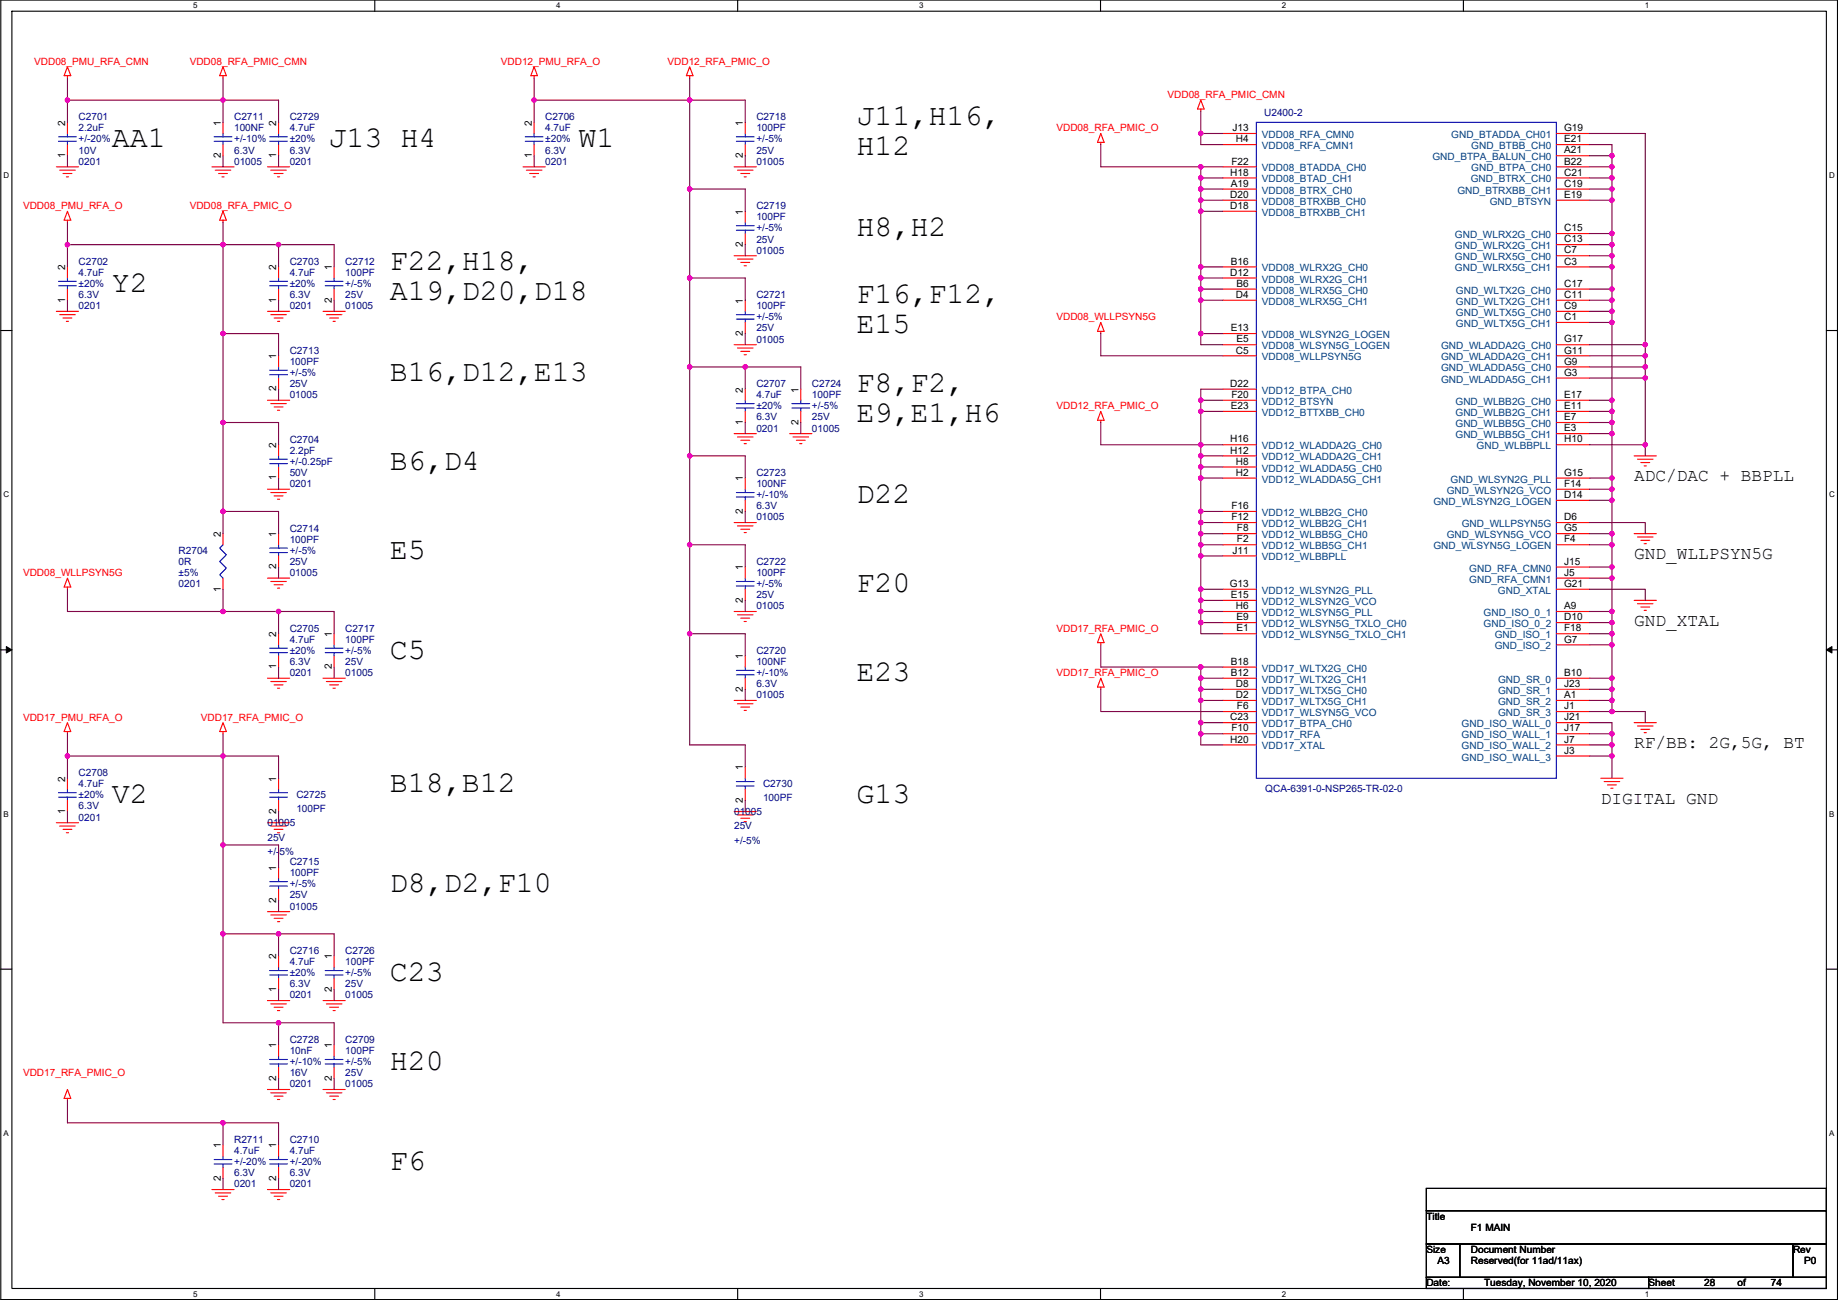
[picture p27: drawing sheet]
<svg xmlns="http://www.w3.org/2000/svg" width="420mm" height="297mm" viewBox="0 0 420 297" stroke-linecap="round" stroke-linejoin="round" font-family="sans-serif">
<defs><g id="words">
<g font-size="6.9">
<text x="195.8" y="28.6">J11,H16,</text>
<text x="25.6" y="33.7">AA1</text>
<text x="75.1" y="33.7">J13 H4</text>
<text x="132.3" y="33.7">W1</text>
<text x="195.8" y="35.5">H12</text>
<text x="195.8" y="54">H8,H2</text>
<text x="89.1" y="61.6">F22,H18,</text>
<text x="25.6" y="66.7">Y2</text>
<text x="89.1" y="68.5">A19,D20,D18</text>
<text x="195.8" y="69.2">F16,F12,</text>
<text x="195.8" y="76.1">E15</text>
<text x="89.1" y="87">B16,D12,E13</text>
<text x="195.8" y="89.6">F8,F2,</text>
<text x="195.8" y="96.4">E9,E1,H6</text>
<text x="89.1" y="107.3">B6,D4</text>
<text x="195.8" y="115">D22</text>
<text x="89.1" y="127.7">E5</text>
<text x="195.8" y="135.3">F20</text>
<text x="89.1" y="150.5">C5</text>
<text x="195.8" y="155.6">E23</text>
<text x="25.6" y="183.5">V2</text>
<text x="89.1" y="181">B18,B12</text>
<text x="195.8" y="183.5">G13</text>
<text x="89.1" y="203.9">D8,D2,F10</text>
<text x="89.1" y="224.2">C23</text>
<text x="89.1" y="244.5">H20</text>
<text x="89.1" y="267.4">F6</text>
</g>
<g font-size="4.1">
<text x="373.6" y="110">ADC/DAC + BBPLL</text>
<text x="373.6" y="127.7">GND_WLLPSYN5G</text>
<text x="373.6" y="143">GND_XTAL</text>
<text x="373.6" y="170.9">RF/BB: 2G,5G, BT</text>
<text x="365.9" y="183.6">DIGITAL GND</text>
</g>
<g font-size="2.3" fill="#f00">
<text x="7.8" y="14.8">VDD08_PMU_RFA_CMN</text>
<text x="43.4" y="14.8">VDD08_RFA_PMIC_CMN</text>
<text x="114.5" y="14.8">VDD12_PMU_RFA_O</text>
<text x="152.6" y="14.8">VDD12_RFA_PMIC_O</text>
<text x="266.9" y="22.4">VDD08_RFA_PMIC_CMN</text>
<text x="241.5" y="30">VDD08_RFA_PMIC_O</text>
<text x="5.3" y="47.8">VDD08_PMU_RFA_O</text>
<text x="43.4" y="47.8">VDD08_RFA_PMIC_O</text>
<text x="241.5" y="73.2">VDD08_WLLPSYN5G</text>
<text x="241.5" y="93.5">VDD12_RFA_PMIC_O</text>
<text x="5.3" y="131.6">VDD08_WLLPSYN5G</text>
<text x="241.5" y="144.3">VDD17_RFA_PMIC_O</text>
<text x="241.5" y="154.5">VDD17_RFA_PMIC_O</text>
<text x="5.3" y="164.6">VDD17_PMU_RFA_O</text>
<text x="45.9" y="164.6">VDD17_RFA_PMIC_O</text>
<text x="5.3" y="245.9">VDD17_RFA_PMIC_O</text>
</g>
<g font-size="2.3">
<text x="14.9" y="28.7" transform="rotate(-90 14.9 28.7)">2</text>
<text x="50.5" y="28.7" transform="rotate(-90 50.5 28.7)">1</text>
<text x="63.2" y="28.7" transform="rotate(-90 63.2 28.7)">2</text>
<text x="121.6" y="28.7" transform="rotate(-90 121.6 28.7)">2</text>
<text x="169.8" y="28.7" transform="rotate(-90 169.8 28.7)">1</text>
<text x="281.7" y="30">J13</text>
<text x="357.6" y="30">G19</text>
<text x="282.5" y="32.5">H4</text>
<text x="357.6" y="35.1">A21</text>
<text x="357.6" y="32.5">E21</text>
<text x="14.9" y="36.1" transform="rotate(-90 14.9 36.1)">1</text>
<text x="50.5" y="36.1" transform="rotate(-90 50.5 36.1)">2</text>
<text x="63.2" y="36.1" transform="rotate(-90 63.2 36.1)">1</text>
<text x="121.6" y="36.1" transform="rotate(-90 121.6 36.1)">1</text>
<text x="169.8" y="36.1" transform="rotate(-90 169.8 36.1)">2</text>
<text x="281.2" y="40.1">H18</text>
<text x="281.5" y="37.6">F22</text>
<text x="357.6" y="40.1">C21</text>
<text x="357.6" y="37.6">B22</text>
<text x="281.2" y="45.2">D20</text>
<text x="281.2" y="47.8">D18</text>
<text x="281.4" y="42.7">A19</text>
<text x="357.6" y="45.2">E19</text>
<text x="357.6" y="42.7">C19</text>
<text x="169.8" y="49" transform="rotate(-90 169.8 49)">1</text>
<text x="357.6" y="52.8">C15</text>
<text x="169.8" y="56.4" transform="rotate(-90 169.8 56.4)">2</text>
<text x="357.6" y="55.4">C13</text>
<text x="357.6" y="57.9">C7</text>
<text x="14.9" y="61.7" transform="rotate(-90 14.9 61.7)">2</text>
<text x="63.2" y="61.7" transform="rotate(-90 63.2 61.7)">2</text>
<text x="75.9" y="61.7" transform="rotate(-90 75.9 61.7)">1</text>
<text x="281.2" y="63">D12</text>
<text x="281.4" y="60.5">B16</text>
<text x="282.6" y="65.5">B6</text>
<text x="357.6" y="65.5">C17</text>
<text x="357.6" y="60.5">C3</text>
<text x="14.9" y="69.1" transform="rotate(-90 14.9 69.1)">1</text>
<text x="63.2" y="69.1" transform="rotate(-90 63.2 69.1)">1</text>
<text x="75.9" y="69.1" transform="rotate(-90 75.9 69.1)">2</text>
<text x="169.8" y="69.4" transform="rotate(-90 169.8 69.4)">1</text>
<text x="282.5" y="68.1">D4</text>
<text x="357.6" y="68.1">C11</text>
<text x="357.6" y="70.6">C9</text>
<text x="169.8" y="76.8" transform="rotate(-90 169.8 76.8)">2</text>
<text x="281.4" y="75.7">E13</text>
<text x="357.6" y="73.2">C1</text>
<text x="63.2" y="82.1" transform="rotate(-90 63.2 82.1)">1</text>
<text x="282.5" y="80.8">C5</text>
<text x="282.6" y="78.2">E5</text>
<text x="357.6" y="78.2">G17</text>
<text x="357.6" y="80.8">G11</text>
<text x="357.6" y="83.3">G9</text>
<text x="63.2" y="89.5" transform="rotate(-90 63.2 89.5)">2</text>
<text x="169.8" y="89.7" transform="rotate(-90 169.8 89.7)">2</text>
<text x="182.5" y="89.7" transform="rotate(-90 182.5 89.7)">1</text>
<text x="281.2" y="88.4">D22</text>
<text x="357.6" y="85.9">G3</text>
<text x="281.4" y="93.5">E23</text>
<text x="281.5" y="90.9">F20</text>
<text x="357.6" y="90.9">E17</text>
<text x="357.6" y="93.5">E11</text>
<text x="169.8" y="97.1" transform="rotate(-90 169.8 97.1)">1</text>
<text x="182.5" y="97.1" transform="rotate(-90 182.5 97.1)">2</text>
<text x="281.2" y="101.1">H16</text>
<text x="357.6" y="96">E7</text>
<text x="357.6" y="98.6">E3</text>
<text x="357.6" y="101.1">H10</text>
<text x="63.2" y="102.4" transform="rotate(-90 63.2 102.4)">2</text>
<text x="281.2" y="103.6">H12</text>
<text x="282.5" y="106.2">H8</text>
<text x="63.2" y="109.8" transform="rotate(-90 63.2 109.8)">1</text>
<text x="169.8" y="110" transform="rotate(-90 169.8 110)">1</text>
<text x="282.5" y="108.7">H2</text>
<text x="357.6" y="111.3">F14</text>
<text x="357.6" y="108.7">G15</text>
<text x="357.6" y="113.8">D14</text>
<text x="169.8" y="117.4" transform="rotate(-90 169.8 117.4)">2</text>
<text x="281.5" y="116.3">F16</text>
<text x="281.5" y="118.9">F12</text>
<text x="357.6" y="118.9">D6</text>
<text x="50.5" y="122.7" transform="rotate(-90 50.5 122.7)">2</text>
<text x="63.2" y="122.7" transform="rotate(-90 63.2 122.7)">1</text>
<text x="282.8" y="121.4">F8</text>
<text x="282.8" y="124">F2</text>
<text x="357.6" y="121.4">G5</text>
<text x="357.6" y="124">F4</text>
<text x="63.2" y="130.1" transform="rotate(-90 63.2 130.1)">2</text>
<text x="169.8" y="130.3" transform="rotate(-90 169.8 130.3)">1</text>
<text x="281.7" y="126.5">J11</text>
<text x="357.6" y="129">J15</text>
<text x="357.6" y="131.6">J5</text>
<text x="50.5" y="135.2" transform="rotate(-90 50.5 135.2)">1</text>
<text x="169.8" y="137.7" transform="rotate(-90 169.8 137.7)">2</text>
<text x="281.1" y="134.1">G13</text>
<text x="281.4" y="136.7">E15</text>
<text x="357.6" y="134.1">G21</text>
<text x="282.5" y="139.2">H6</text>
<text x="282.6" y="141.7">E9</text>
<text x="357.6" y="139.2">A9</text>
<text x="357.6" y="141.7">D10</text>
<text x="63.2" y="145.6" transform="rotate(-90 63.2 145.6)">2</text>
<text x="75.9" y="145.6" transform="rotate(-90 75.9 145.6)">1</text>
<text x="282.6" y="144.3">E1</text>
<text x="357.6" y="144.3">F18</text>
<text x="357.6" y="146.8">G7</text>
<text x="63.2" y="153" transform="rotate(-90 63.2 153)">1</text>
<text x="75.9" y="153" transform="rotate(-90 75.9 153)">2</text>
<text x="169.8" y="150.6" transform="rotate(-90 169.8 150.6)">1</text>
<text x="281.4" y="151.9">B18</text>
<text x="281.4" y="154.4">B12</text>
<text x="357.6" y="154.4">B10</text>
<text x="169.8" y="158" transform="rotate(-90 169.8 158)">2</text>
<text x="282.5" y="157">D8</text>
<text x="282.5" y="159.5">D2</text>
<text x="357.6" y="157">J23</text>
<text x="357.6" y="159.5">A1</text>
<text x="281.2" y="164.6">C23</text>
<text x="281.5" y="167.1">F10</text>
<text x="282.8" y="162.1">F6</text>
<text x="357.6" y="162.1">J1</text>
<text x="357.6" y="164.6">J21</text>
<text x="357.6" y="167.1">J17</text>
<text x="281.2" y="169.7">H20</text>
<text x="357.6" y="169.7">J7</text>
<text x="357.6" y="172.2">J3</text>
<text x="14.9" y="178.6" transform="rotate(-90 14.9 178.6)">2</text>
<text x="63.2" y="178.6" transform="rotate(-90 63.2 178.6)">1</text>
<text x="169.8" y="176" transform="rotate(-90 169.8 176)">1</text>
<text x="14.9" y="186" transform="rotate(-90 14.9 186)">1</text>
<text x="63.2" y="186" transform="rotate(-90 63.2 186)">2</text>
<text x="169.8" y="183.4" transform="rotate(-90 169.8 183.4)">2</text>
<text x="63.2" y="198.9" transform="rotate(-90 63.2 198.9)">1</text>
<text x="63.2" y="206.3" transform="rotate(-90 63.2 206.3)">2</text>
<text x="63.2" y="219.2" transform="rotate(-90 63.2 219.2)">2</text>
<text x="75.9" y="219.2" transform="rotate(-90 75.9 219.2)">1</text>
<text x="63.2" y="226.6" transform="rotate(-90 63.2 226.6)">1</text>
<text x="75.9" y="226.6" transform="rotate(-90 75.9 226.6)">2</text>
<text x="63.2" y="239.5" transform="rotate(-90 63.2 239.5)">1</text>
<text x="75.9" y="239.5" transform="rotate(-90 75.9 239.5)">1</text>
<text x="63.2" y="246.9" transform="rotate(-90 63.2 246.9)">2</text>
<text x="75.9" y="246.9" transform="rotate(-90 75.9 246.9)">2</text>
<text x="50.5" y="262.4" transform="rotate(-90 50.5 262.4)">1</text>
<text x="63.2" y="262.4" transform="rotate(-90 63.2 262.4)">1</text>
<text x="50.5" y="269.8" transform="rotate(-90 50.5 269.8)">2</text>
<text x="63.2" y="269.8" transform="rotate(-90 63.2 269.8)">2</text>
<text x="326.1" y="278.7">Title</text>
<text x="336.2" y="281.2">F1 MAIN</text>
<text x="326.1" y="286.3">Size</text>
<text x="336.2" y="286.3">Document Number</text>
<text x="409.9" y="286.3">Rev</text>
<text x="326.1" y="293.9">Date:</text>
<text x="328.6" y="288.8">A3</text>
<text x="336.2" y="288.8">Reserved(for 11ad/11ax)</text>
<text x="339.3" y="293.9">Tuesday, November 10, 2020</text>
<text x="376.9" y="293.9">Sheet</text>
<text x="389.6" y="293.9">28</text>
<text x="397.2" y="293.9">of</text>
<text x="404.8" y="293.9">74</text>
<text x="412.4" y="288.8">P0</text>
</g>
<g font-size="2.3" fill="#000080">
<text x="18" y="27.5">C2701</text>
<text x="53.5" y="27.5">C2711</text>
<text x="66.2" y="27.5">C2729</text>
<text x="124.6" y="27.5">C2706</text>
<text x="172.9" y="27.5">C2718</text>
<text x="289" y="26.5">U2400-2</text>
<text x="18" y="30">2.2uF</text>
<text x="18" y="35.1">10V</text>
<text x="18" y="32.6">+/-20%</text>
<text x="53.5" y="30">100NF</text>
<text x="53.5" y="35.1">6.3V</text>
<text x="53.5" y="32.6">+/-10%</text>
<text x="66.2" y="30">4.7uF</text>
<text x="66.2" y="35.1">6.3V</text>
<text x="66.2" y="32.6">±20%</text>
<text x="124.6" y="30">4.7uF</text>
<text x="124.6" y="35.1">6.3V</text>
<text x="124.6" y="32.6">±20%</text>
<text x="172.9" y="30">100PF</text>
<text x="172.9" y="35.1">25V</text>
<text x="172.9" y="32.6">+/-5%</text>
<text x="18" y="37.6">0201</text>
<text x="53.5" y="37.6">01005</text>
<text x="66.2" y="37.6">0201</text>
<text x="124.6" y="37.6">0201</text>
<text x="172.9" y="37.6">01005</text>
<text x="172.9" y="47.8">C2719</text>
<text x="172.9" y="50.3">100PF</text>
<text x="172.9" y="52.9">+/-5%</text>
<text x="172.9" y="58">01005</text>
<text x="172.9" y="55.4">25V</text>
<text x="18" y="60.5">C2702</text>
<text x="18" y="63">4.7uF</text>
<text x="18" y="65.6">±20%</text>
<text x="66.2" y="60.5">C2703</text>
<text x="66.2" y="63">4.7uF</text>
<text x="66.2" y="65.6">±20%</text>
<text x="78.9" y="60.5">C2712</text>
<text x="78.9" y="63">100PF</text>
<text x="78.9" y="65.6">+/-5%</text>
<text x="18" y="70.7">0201</text>
<text x="18" y="68.1">6.3V</text>
<text x="66.2" y="70.7">0201</text>
<text x="66.2" y="68.1">6.3V</text>
<text x="78.9" y="70.7">01005</text>
<text x="78.9" y="68.1">25V</text>
<text x="172.9" y="68.1">C2721</text>
<text x="172.9" y="70.7">100PF</text>
<text x="172.9" y="75.7">25V</text>
<text x="172.9" y="73.2">+/-5%</text>
<text x="66.2" y="80.8">C2713</text>
<text x="66.2" y="83.4">100PF</text>
<text x="172.9" y="78.3">01005</text>
<text x="66.2" y="88.4">25V</text>
<text x="66.2" y="85.9">+/-5%</text>
<text x="172.9" y="88.4">C2707</text>
<text x="185.6" y="88.4">C2724</text>
<text x="66.2" y="91">01005</text>
<text x="172.9" y="91">4.7uF</text>
<text x="172.9" y="93.5">±20%</text>
<text x="185.6" y="91">100PF</text>
<text x="185.6" y="93.5">+/-5%</text>
<text x="66.2" y="101.1">C2704</text>
<text x="172.9" y="98.6">0201</text>
<text x="172.9" y="96.1">6.3V</text>
<text x="185.6" y="98.6">01005</text>
<text x="185.6" y="96.1">25V</text>
<text x="66.2" y="103.7">2.2pF</text>
<text x="66.2" y="106.2">+/-0.25pF</text>
<text x="66.2" y="111.3">0201</text>
<text x="66.2" y="108.8">50V</text>
<text x="172.9" y="108.8">C2723</text>
<text x="172.9" y="111.3">100NF</text>
<text x="172.9" y="113.8">+/-10%</text>
<text x="172.9" y="118.9">01005</text>
<text x="172.9" y="116.4">6.3V</text>
<text x="66.2" y="121.5">C2714</text>
<text x="66.2" y="124">100PF</text>
<text x="40.8" y="126.5">R2704</text>
<text x="40.8" y="129.1">0R</text>
<text x="40.8" y="131.6">±5%</text>
<text x="66.2" y="131.6">01005</text>
<text x="66.2" y="129.1">25V</text>
<text x="66.2" y="126.5">+/-5%</text>
<text x="172.9" y="129.1">C2722</text>
<text x="172.9" y="131.6">100PF</text>
<text x="40.8" y="134.2">0201</text>
<text x="172.9" y="136.7">25V</text>
<text x="172.9" y="134.2">+/-5%</text>
<text x="172.9" y="139.2">01005</text>
<text x="66.2" y="144.3">C2705</text>
<text x="66.2" y="146.9">4.7uF</text>
<text x="66.2" y="149.4">±20%</text>
<text x="78.9" y="144.3">C2717</text>
<text x="78.9" y="146.9">100PF</text>
<text x="78.9" y="149.4">+/-5%</text>
<text x="172.9" y="149.4">C2720</text>
<text x="66.2" y="154.5">0201</text>
<text x="66.2" y="151.9">6.3V</text>
<text x="78.9" y="154.5">01005</text>
<text x="78.9" y="151.9">25V</text>
<text x="172.9" y="151.9">100NF</text>
<text x="172.9" y="154.5">+/-10%</text>
<text x="172.9" y="159.6">01005</text>
<text x="172.9" y="157">6.3V</text>
<text x="18" y="177.3">C2708</text>
<text x="18" y="179.9">4.7uF</text>
<text x="174.4" y="179.9">C2730</text>
<text x="18" y="185">6.3V</text>
<text x="18" y="182.4">±20%</text>
<text x="67.7" y="182.4">C2725</text>
<text x="67.7" y="185.5">100PF</text>
<text x="174.4" y="182.9">100PF</text>
<text x="289.2" y="180.9">QCA-6391-0-NSP265-TR-02-0</text>
<text x="18" y="187.5">0201</text>
<text x="61.1" y="188.8">01005</text>
<text x="167.8" y="186.2">01005</text>
<text x="167.8" y="189.5">25V</text>
<text x="61.1" y="192.1">25V</text>
<text x="61.1" y="195.4">+/-5%</text>
<text x="66.2" y="197.7">C2715</text>
<text x="167.8" y="192.8">+/-5%</text>
<text x="66.2" y="200.2">100PF</text>
<text x="66.2" y="202.7">+/-5%</text>
<text x="66.2" y="207.8">01005</text>
<text x="66.2" y="205.3">25V</text>
<text x="66.2" y="218">C2716</text>
<text x="66.2" y="220.5">4.7uF</text>
<text x="78.9" y="218">C2726</text>
<text x="78.9" y="220.5">100PF</text>
<text x="66.2" y="225.6">6.3V</text>
<text x="66.2" y="223.1">±20%</text>
<text x="78.9" y="225.6">25V</text>
<text x="78.9" y="223.1">+/-5%</text>
<text x="66.2" y="228.1">0201</text>
<text x="78.9" y="228.1">01005</text>
<text x="66.2" y="238.3">C2728</text>
<text x="78.9" y="238.3">C2709</text>
<text x="66.2" y="240.8">10nF</text>
<text x="66.2" y="245.9">16V</text>
<text x="66.2" y="243.4">+/-10%</text>
<text x="78.9" y="240.8">100PF</text>
<text x="78.9" y="245.9">25V</text>
<text x="78.9" y="243.4">+/-5%</text>
<text x="66.2" y="248.5">0201</text>
<text x="78.9" y="248.5">01005</text>
<text x="53.5" y="261.2">R2711</text>
<text x="53.5" y="263.7">4.7uF</text>
<text x="66.2" y="261.2">C2710</text>
<text x="66.2" y="263.7">4.7uF</text>
<text x="53.5" y="268.8">6.3V</text>
<text x="53.5" y="266.2">+/-20%</text>
<text x="66.2" y="268.8">6.3V</text>
<text x="66.2" y="266.2">+/-20%</text>
<text x="53.5" y="271.3">0201</text>
<text x="66.2" y="271.3">0201</text>
</g>
<g font-size="2.3" fill="#004080">
<text x="288.5" y="31.5">VDD08_RFA_CMN0</text>
<text x="288.5" y="34.1">VDD08_RFA_CMN1</text>
<text x="331.8" y="31.5">GND_BTADDA_CH01</text>
<text x="336.3" y="34.1">GND_BTBB_CH0</text>
<text x="288.5" y="39.2">VDD08_BTADDA_CH0</text>
<text x="288.5" y="41.7">VDD08_BTAD_CH1</text>
<text x="327.4" y="36.6">GND_BTPA_BALUN_CH0</text>
<text x="336.2" y="41.7">GND_BTRX_CH0</text>
<text x="336.3" y="39.2">GND_BTPA_CH0</text>
<text x="288.5" y="44.2">VDD08_BTRX_CH0</text>
<text x="288.5" y="46.8">VDD08_BTRXBB_CH0</text>
<text x="333.2" y="44.2">GND_BTRXBB_CH1</text>
<text x="340.5" y="46.8">GND_BTSYN</text>
<text x="288.5" y="49.3">VDD08_BTRXBB_CH1</text>
<text x="332.6" y="54.4">GND_WLRX2G_CH0</text>
<text x="332.6" y="56.9">GND_WLRX2G_CH1</text>
<text x="332.6" y="59.5">GND_WLRX5G_CH0</text>
<text x="288.5" y="62">VDD08_WLRX2G_CH0</text>
<text x="288.5" y="64.6">VDD08_WLRX2G_CH1</text>
<text x="332.6" y="62">GND_WLRX5G_CH1</text>
<text x="288.5" y="67.1">VDD08_WLRX5G_CH0</text>
<text x="288.5" y="69.6">VDD08_WLRX5G_CH1</text>
<text x="332.8" y="67.1">GND_WLTX2G_CH0</text>
<text x="332.8" y="69.6">GND_WLTX2G_CH1</text>
<text x="288.5" y="77.3">VDD08_WLSYN2G_LOGEN</text>
<text x="332.8" y="72.2">GND_WLTX5G_CH0</text>
<text x="332.8" y="74.7">GND_WLTX5G_CH1</text>
<text x="288.5" y="79.8">VDD08_WLSYN5G_LOGEN</text>
<text x="288.5" y="82.3">VDD08_WLLPSYN5G</text>
<text x="329.4" y="79.8">GND_WLADDA2G_CH0</text>
<text x="329.4" y="82.3">GND_WLADDA2G_CH1</text>
<text x="288.5" y="90">VDD12_BTPA_CH0</text>
<text x="329.4" y="84.9">GND_WLADDA5G_CH0</text>
<text x="329.4" y="87.4">GND_WLADDA5G_CH1</text>
<text x="288.5" y="92.5">VDD12_BTSYN</text>
<text x="288.5" y="95">VDD12_BTTXBB_CH0</text>
<text x="332.7" y="92.5">GND_WLBB2G_CH0</text>
<text x="332.7" y="95">GND_WLBB2G_CH1</text>
<text x="332.7" y="97.6">GND_WLBB5G_CH0</text>
<text x="332.7" y="100.1">GND_WLBB5G_CH1</text>
<text x="288.5" y="102.7">VDD12_WLADDA2G_CH0</text>
<text x="288.5" y="105.2">VDD12_WLADDA2G_CH1</text>
<text x="288.5" y="107.7">VDD12_WLADDA5G_CH0</text>
<text x="337.6" y="102.7">GND_WLBBPLL</text>
<text x="288.5" y="110.3">VDD12_WLADDA5G_CH1</text>
<text x="330.7" y="112.8">GND_WLSYN2G_VCO</text>
<text x="331.6" y="110.3">GND_WLSYN2G_PLL</text>
<text x="288.5" y="117.9">VDD12_WLBB2G_CH0</text>
<text x="327.7" y="115.4">GND_WLSYN2G_LOGEN</text>
<text x="288.5" y="120.4">VDD12_WLBB2G_CH1</text>
<text x="288.5" y="123">VDD12_WLBB5G_CH0</text>
<text x="288.5" y="125.5">VDD12_WLBB5G_CH1</text>
<text x="327.7" y="125.5">GND_WLSYN5G_LOGEN</text>
<text x="330.7" y="123">GND_WLSYN5G_VCO</text>
<text x="334.1" y="120.4">GND_WLLPSYN5G</text>
<text x="288.5" y="128.1">VDD12_WLBBPLL</text>
<text x="335.9" y="130.6">GND_RFA_CMN0</text>
<text x="288.5" y="135.7">VDD12_WLSYN2G_PLL</text>
<text x="335.9" y="133.1">GND_RFA_CMN1</text>
<text x="342.4" y="135.7">GND_XTAL</text>
<text x="288.5" y="138.2">VDD12_WLSYN2G_VCO</text>
<text x="288.5" y="140.8">VDD12_WLSYN5G_PLL</text>
<text x="288.5" y="143.3">VDD12_WLSYN5G_TXLO_CH0</text>
<text x="339.1" y="140.8">GND_ISO_0_1</text>
<text x="339.1" y="143.3">GND_ISO_0_2</text>
<text x="288.5" y="145.8">VDD12_WLSYN5G_TXLO_CH1</text>
<text x="341.7" y="145.8">GND_ISO_1</text>
<text x="341.7" y="148.4">GND_ISO_2</text>
<text x="288.5" y="153.5">VDD17_WLTX2G_CH0</text>
<text x="288.5" y="156">VDD17_WLTX2G_CH1</text>
<text x="342.4" y="156">GND_SR_0</text>
<text x="288.5" y="158.5">VDD17_WLTX5G_CH0</text>
<text x="288.5" y="161.1">VDD17_WLTX5G_CH1</text>
<text x="342.4" y="158.5">GND_SR_1</text>
<text x="342.4" y="161.1">GND_SR_2</text>
<text x="288.5" y="163.6">VDD17_WLSYN5G_VCO</text>
<text x="288.5" y="166.2">VDD17_BTPA_CH0</text>
<text x="334.1" y="166.2">GND_ISO_WALL_0</text>
<text x="342.4" y="163.6">GND_SR_3</text>
<text x="288.5" y="168.7">VDD17_RFA</text>
<text x="288.5" y="171.2">VDD17_XTAL</text>
<text x="334.1" y="168.7">GND_ISO_WALL_1</text>
<text x="334.1" y="171.2">GND_ISO_WALL_2</text>
<text x="334.1" y="173.8">GND_ISO_WALL_3</text>
</g>
<g font-size="1.8">
<text x="44.2" y="1.9">5</text>
<text x="127.1" y="1.9">4</text>
<text x="210.1" y="1.9">3</text>
<text x="293" y="1.9">2</text>
<text x="376" y="1.9">1</text>
<text x=".8" y="40.7">D</text>
<text x="418.1" y="40.7">D</text>
<text x=".8" y="113.6">C</text>
<text x="418.1" y="113.6">C</text>
<text x=".8" y="186.6">B</text>
<text x="418.1" y="186.6">B</text>
<text x=".8" y="259.5">A</text>
<text x="418.1" y="259.5">A</text>
<text x="44.2" y="296.3">5</text>
<text x="127.1" y="296.3">4</text>
<text x="210.1" y="296.3">3</text>
<text x="293" y="296.3">2</text>
<text x="376" y="296.3">1</text>
</g>
</g></defs>
<path d="M.2 0h419.8v296.9h-419.8zM2.7 2.6h414.8v291.8h-414.8z" fill="none" stroke="#000" stroke-width=".25"/>
<g fill="#fff">
<path d="M44.2 .3h1v2h-1z"/>
<path d="M44.2 294.7h1v2h-1z"/>
</g>
<path d="M85.7 0v2.6M85.7 294.4v2.5" fill="none" stroke="#000" stroke-width=".25"/>
<g fill="#fff">
<path d="M127.1 .3h1v2h-1z"/>
<path d="M127.1 294.7h1v2h-1z"/>
</g>
<path d="M168.6 0v2.6M168.6 294.4v2.5" fill="none" stroke="#000" stroke-width=".25"/>
<g fill="#fff">
<path d="M210.1 .3h1v2h-1z"/>
<path d="M210.1 294.7h1v2h-1z"/>
</g>
<path d="M251.6 0v2.6M251.6 294.4v2.5" fill="none" stroke="#000" stroke-width=".25"/>
<g fill="#fff">
<path d="M293 .3h1v2h-1z"/>
<path d="M293 294.7h1v2h-1z"/>
</g>
<path d="M334.5 0v2.6M334.5 294.4v2.5" fill="none" stroke="#000" stroke-width=".25"/>
<g fill="#fff">
<path d="M376 .3h1v2h-1z"/>
<path d="M376 294.7h1v2h-1z"/>
<path d="M.8 39h1.3v2.1h-1.3z"/>
<path d="M418.1 39h1.3v2.1h-1.3z"/>
<path d="M.8 112h1.3v2h-1.3z"/>
<path d="M418.1 112h1.3v2h-1.3z"/>
</g>
<path d="M.2 75.5h2.5M417.5 75.5h2.5" fill="none" stroke="#000" stroke-width=".25"/>
<g fill="#fff">
<path d="M.8 185h1.2v2h-1.2z"/>
<path d="M418.1 185h1.2v2h-1.2z"/>
</g>
<path d="M.2 148.5h2.5M417.5 148.5h2.5" fill="none" stroke="#000" stroke-width=".25"/>
<path d="M1.4 147.7l1.3 .8-1.3 .7zM417.5 148.5l1.3-.8v1.5z" fill="#000" stroke="#000" stroke-width=".23"/>
<g fill="#fff">
<path d="M.8 257.9h1.2v2h-1.2z"/>
<path d="M418.1 257.9h1.2v2h-1.2z"/>
</g>
<path d="M.2 221.4h2.5M417.5 221.4h2.5M326.1 271.5h91.4v5.1h-91.4zM326.1 276.6h91.4v7.6h-91.4zM326.1 291.9h50.8v2.5h-50.8zM326.1 284.2h7.6v7.7h-7.6zM333.7 284.2h76.2v7.7h-76.2zM376.9 291.9h40.6v2.5h-40.6zM409.9 284.2h7.6v7.7h-7.6z" fill="none" stroke="#000" stroke-width=".25"/>
<g fill="none" stroke="#f00" stroke-width=".25">
<path d="M15.4 17.3v.5M15.4 15.3l.8 2h-1.5zM51 15.3l.7 2h-1.5zM51 17.3v.5M122.1 15.3l.8 2h-1.6zM122.1 17.3v.5M157.7 15.3l.7 2h-1.5zM157.7 17.3v.5M12.9 38.1h5.1M13.6 38.9h3.6M14.4 39.6h2M15.4 33v2.6"/>
<path d="M15.4 28v2.5M48.4 38.1h5.1M49.2 38.9h3.6M50 39.6h2M51 28v2.5M51 33v2.6M61.1 38.1h5.1M61.9 38.9h3.6M62.7 39.6h2M63.7 33v2.6M63.7 28v2.5M119.6 38.1h5"/>
<path d="M120.3 38.9h3.6M121.1 39.6h2M122.1 33v2.6M122.1 28v2.5M167.8 38.1h5.1M168.6 38.9h3.5M169.3 39.6h2.1M170.4 28v2.5M170.4 33v2.6M251.6 32.5v.5M251.6 30.5l.8 2h-1.5zM274.5 24.9v.5"/>
<path d="M274.5 22.9l.8 2h-1.6zM279.6 30.5h7.6M279.6 33h7.6M279.6 38.1h7.6M355.8 30.5h7.6M355.8 33h7.6M355.8 35.6h7.6M355.8 38.1h7.6M15.2 40.4h.5M15.4 50.3v.5M15.4 48.3l.8 2h-1.5zM50.7 40.4h.5"/>
<path d="M51 48.3l.7 2h-1.5zM51 50.3v.5M63.4 40.4h.5M121.8 40.4h.6M167.8 58.4h5.1M168.6 59.2h3.5M169.3 60h2.1M170.1 40.4h.5M170.4 48.3v2.5M170.4 53.4v2.5M279.6 40.7h7.6M279.6 43.2h7.6"/>
<path d="M279.6 45.7h7.6M279.6 48.3h7.6M355.8 40.7h7.6M355.8 43.2h7.6M355.8 45.7h7.6M355.8 53.4h7.6M355.8 55.9h7.6M355.8 58.4h7.6M12.9 71.1h5.1M13.6 71.9h3.6M14.4 72.7h2M15.2 73.4h.5"/>
<path d="M15.4 66.1v2.5M15.4 61v2.5M61.1 71.1h5.1M61.9 71.9h3.6M62.7 72.7h2M63.4 73.4h.5M63.7 66.1v2.5M63.7 61v2.5M73.8 71.1h5.1M74.6 71.9h3.6M75.4 72.7h2M76.1 73.4h.5"/>
<path d="M76.4 61v2.5M76.4 66.1v2.5M167.8 78.8h5.1M168.6 79.5h3.5M170.1 60.7h.5M170.4 68.6v2.5M170.4 73.7v2.5M251.6 75.7v.5M251.6 73.7l.8 2h-1.5zM279.6 61h7.6M279.6 63.5h7.6M279.6 66.1h7.6"/>
<path d="M279.6 68.6h7.6M279.6 76.2h7.6M279.6 78.8h7.6M355.8 61h7.6M355.8 66.1h7.6M355.8 68.6h7.6M355.8 71.1h7.6M355.8 73.7h7.6M355.8 78.8h7.6M61.1 91.5h5.1M61.9 92.2h3.6M62.7 93h2"/>
<path d="M63.4 93.7h.5M63.7 81.3v2.5M63.7 86.4v2.5M167.8 99.1h5.1M168.6 99.8h3.5M169.3 80.3h2.1M170.1 81h.5M170.4 94v2.5M170.4 88.9v2.6M180.5 99.1h5.1M181.3 99.8h3.5M183.1 88.9v2.6"/>
<path d="M183.1 94v2.5M251.6 96v.5M251.6 94l.8 2h-1.5zM279.6 81.3h7.6M279.6 88.9h7.6M279.6 91.5h7.6M279.6 94h7.6M355.8 81.3h7.6M355.8 83.8h7.6M355.8 86.4h7.6M355.8 91.5h7.6M355.8 94h7.6"/>
<path d="M355.8 96.5h7.6M355.8 99.1h7.6M61.1 111.8h5.1M61.9 112.5h3.6M62.7 113.3h2M63.4 114.1h.5M63.7 106.7v2.5M63.7 101.6v2.6M167.8 119.4h5.1M169.3 100.6h2.1M170.1 101.4h.5M170.4 109.2v2.6"/>
<path d="M170.4 114.3v2.6M182 100.6h2.1M182.8 101.4h.5M279.6 101.6h7.6M279.6 104.2h7.6M279.6 106.7h7.6M279.6 109.2h7.6M279.6 116.9h7.6M279.6 119.4h7.6M355.8 101.6h7.6M355.8 109.2h7.6M355.8 111.8h7.6"/>
<path d="M355.8 114.3h7.6M355.8 119.4h7.6M373.6 104.2h5M374.3 104.9h3.6M375.1 105.7h2M375.8 106.4h.6M15.4 134.1v.5M15.4 132.1l.8 2h-1.5zM51 132.1v2.5M51 121.9v2.6M61.1 132.1h5.1M61.9 132.9h3.6"/>
<path d="M62.7 133.6h2M63.4 134.4h.5M63.7 121.9v2.6M63.7 127v2.6M167.8 139.7h5.1M168.6 120.2h3.5M169.3 120.9h2.1M170.1 121.7h.5M170.4 129.6v2.5M170.4 134.6v2.6M279.6 121.9h7.6M279.6 124.5h7.6"/>
<path d="M279.6 127h7.6M279.6 134.6h7.6M279.6 137.2h7.6M279.6 139.7h7.6M355.8 121.9h7.6M355.8 124.5h7.6M355.8 129.6h7.6M355.8 132.1h7.6M355.8 134.6h7.6M355.8 139.7h7.6M373.6 121.9h5M373.6 137.2h5"/>
<path d="M374.3 122.7h3.6M374.3 137.9h3.6M375.1 123.5h2M375.1 138.7h2M375.8 124.2h.6M375.8 139.5h.6M61.1 155h5.1M61.9 155.7h3.6M62.7 156.5h2M63.4 157.2h.5M63.7 149.9v2.5M63.7 144.8v2.5"/>
<path d="M73.8 155h5.1M74.6 155.7h3.6M75.4 156.5h2M76.1 157.2h.5M76.4 144.8v2.5M76.4 149.9v2.5M168.6 140.5h3.5M169.3 141.2h2.1M170.1 142h.5M170.4 149.9v2.5M170.4 155v2.5M251.6 146.8v.5"/>
<path d="M251.6 157v.5M251.6 144.8l.8 2h-1.5zM251.6 155l.8 2h-1.5zM279.6 142.3h7.6M279.6 144.8h7.6M279.6 152.4h7.6M279.6 155h7.6M279.6 157.5h7.6M355.8 142.3h7.6M355.8 144.8h7.6M355.8 147.3h7.6M355.8 155h7.6"/>
<path d="M355.8 157.5h7.6M15.4 177.8v2.6M15.4 167.2v.5M15.4 165.1l.8 2.1h-1.5zM51 165.1l.7 2.1h-1.5zM51 167.2v.5M63.7 177.8v2.6M167.8 160h5.1M168.6 160.8h3.5M169.3 161.6h2.1M170.1 162.3h.5M170.4 175.3v2.5"/>
<path d="M279.6 160h7.6M279.6 162.6h7.6M279.6 165.1h7.6M279.6 167.7h7.6M279.6 170.2h7.6M355.8 160h7.6M355.8 162.6h7.6M355.8 165.1h7.6M355.8 167.7h7.6M355.8 170.2h7.6M355.8 172.7h7.6M365.9 177.8h5.1"/>
<path d="M366.7 178.6h3.6M367.5 179.3h2M373.6 165.1h5M374.3 165.9h3.6M375.1 166.6h2M375.8 167.4h.6M12.9 188h5.1M13.6 188.7h3.6M14.4 189.5h2M15.2 190.3h.5M15.4 182.9v2.5M61.1 188h5.1"/>
<path d="M61.9 188.7h3.6M62.7 189.5h2M63.4 190.3h.5M63.7 198.1v2.6M63.7 182.9v2.5M167.8 185.4h5.1M168.6 186.2h3.5M169.3 187h2.1M170.1 187.7h.5M170.4 180.4v2.5M368.2 180.1h.5M61.1 208.3h5.1"/>
<path d="M61.9 209.1h3.6M62.7 209.8h2M63.4 210.6h.5M63.7 203.2v2.6M63.7 218.5v2.5M76.4 218.5v2.5M61.1 228.6h5.1M61.9 229.4h3.6M62.7 230.1h2M63.4 230.9h.5M63.7 238.8v2.5M63.7 223.5v2.6"/>
<path d="M73.8 228.6h5.1M74.6 229.4h3.6M75.4 230.1h2M76.1 230.9h.5M76.4 223.5v2.6M76.4 238.8v2.5M15.4 251v.5M15.4 248.9l.8 2.1h-1.5zM61.1 248.9h5.1M61.9 249.7h3.6M62.7 250.5h2M63.4 251.2h.5"/>
<path d="M63.7 243.9v2.5M73.8 248.9h5.1M74.6 249.7h3.6M75.4 250.5h2M76.1 251.2h.5M76.4 243.9v2.5M48.4 271.8h5.1M49.2 272.6h3.6M50 273.3h2M50.7 274.1h.5M51 261.6v2.6M51 266.7v2.6"/>
<path d="M61.1 271.8h5.1M61.9 272.6h3.6M62.7 273.3h2M63.4 274.1h.5M63.7 261.6v2.6M63.7 266.7v2.6"/>
</g>
<g fill="none" stroke="#00f" stroke-width=".25">
<path d="M13.4 32.3h4.1M13.4 31.3h4.1M15.4 32.3v.7M15.4 30.5v.8M48.9 31.3h4.1M48.9 32.3h4.1M51 30.5v.8M51 32.3v.7M61.6 32.3h4.1M61.6 31.3h4.1M63.7 32.3v.7M63.7 30.5v.8"/>
<path d="M120.1 32.3h4M120.1 31.3h4M122.1 32.3v.7M122.1 30.5v.8M168.3 31.3h4.1M168.3 32.3h4.1M170.4 30.5v.8M170.4 32.3v.7M287.2 28h68.6v149.8h-68.6zM168.3 51.6h4.1M168.3 52.6h4.1M170.4 50.8v.8"/>
<path d="M170.4 52.6v.8M13.4 65.3h4.1M13.4 64.3h4.1M15.4 65.3v.8M15.4 63.5v.8M61.6 65.3h4.1M61.6 64.3h4.1M63.7 65.3v.8M63.7 63.5v.8M74.3 64.3h4.1M74.3 65.3h4.1M76.4 63.5v.8"/>
<path d="M76.4 65.3v.8M168.3 71.9h4.1M168.3 72.9h4.1M170.4 71.1v.8M170.4 72.9v.8M61.6 84.6h4.1M61.6 85.6h4.1M63.7 83.8v.8M63.7 85.6v.8M168.3 93.2h4.1M168.3 92.2h4.1M170.4 93.2v.8"/>
<path d="M170.4 91.5v.7M181 92.2h4.1M181 93.2h4.1M183.1 91.5v.7M183.1 93.2v.8M61.6 105.9h4.1M61.6 104.9h4.1M63.7 105.9v.8M63.7 104.2v.7M168.3 112.5h4.1M168.3 113.6h4.1M170.4 111.8v.7"/>
<path d="M170.4 113.6v.7M51 124.5l-.8 .7 1.5 1.6-1.5 1.5 1.5 1.5-1.5 1.5 .8 .8M61.6 125.2h4.1M61.6 126.3h4.1M63.7 124.5v.7M63.7 126.3v.7M168.3 132.9h4.1M168.3 133.9h4.1M170.4 132.1v.8M170.4 133.9v.7M61.6 149.1h4.1M61.6 148.1h4.1"/>
<path d="M63.7 149.1v.8M63.7 147.3v.8M74.3 148.1h4.1M74.3 149.1h4.1M76.4 147.3v.8M76.4 149.1v.8M168.3 153.2h4.1M168.3 154.2h4.1M170.4 152.4v.8M170.4 154.2v.8M168.3 178.6h4.1M168.3 179.6h4.1"/>
<path d="M170.4 177.8v.8M170.4 179.6v.8M13.4 182.1h4.1M13.4 181.1h4.1M15.4 182.1v.8M15.4 180.4v.7M61.6 181.1h4.1M61.6 182.1h4.1M63.7 180.4v.7M63.7 182.1v.8M61.6 201.4h4.1M61.6 202.5h4.1"/>
<path d="M63.7 200.7v.7M63.7 202.5v.7M61.6 222.8h4.1M61.6 221.8h4.1M63.7 222.8v.7M63.7 221v.8M74.3 221.8h4.1M74.3 222.8h4.1M76.4 221v.8M76.4 222.8v.7M61.6 242.1h4.1M61.6 243.1h4.1"/>
<path d="M63.7 241.3v.8M63.7 243.1v.8M74.3 242.1h4.1M74.3 243.1h4.1M76.4 241.3v.8M76.4 243.1v.8M48.9 264.9h4.1M48.9 266h4.1M51 264.2v.7M51 266v.7M61.6 264.9h4.1M61.6 266h4.1"/>
<path d="M63.7 264.2v.7M63.7 266v.7"/>
</g>
<g fill="none" stroke="#800040" stroke-width=".25">
<path d="M15.4 17.8v5.1M51 17.8v5.1M122.1 17.8v5.1M157.7 17.8v5.1M15.4 22.9v5.1M15.4 35.6v2.5M15.4 22.9h35.6M51 22.9v5.1M51 22.9h12.7v5.1M51 35.6v2.5M63.7 35.6v2.5M122.1 22.9v5.1"/>
<path d="M122.1 35.6v2.5M122.1 22.9h35.6M157.7 22.9h12.7v5.1M157.7 22.9v20.3M170.4 35.6v2.5M251.6 33v5.1h22.9M274.5 25.4v5.1M274.5 30.5v2.5h5.1M274.5 30.5h5.1M274.5 38.1v2.6M274.5 38.1h5.1M363.4 30.5h12.7v48.3"/>
<path d="M363.4 33h5.1v2.6M363.4 35.6h5.1M363.4 38.1h5.1M368.5 35.6v2.5M368.5 38.1v2.6M15.4 55.9h35.6M15.4 55.9v5.1M15.4 50.8v5.1M51 55.9h12.7M51 50.8v5.1M51 55.9v20.3M63.7 55.9h12.7v5.1"/>
<path d="M63.7 55.9v5.1M157.7 43.2h12.7v5.1M157.7 43.2v20.3M170.4 55.9v2.5M274.5 43.2v2.5M274.5 45.7v2.6M274.5 40.7v2.5M274.5 48.3v12.7M274.5 40.7h5.1M274.5 43.2h5.1M274.5 45.7h5.1M274.5 48.3h5.1"/>
<path d="M363.4 43.2h5.1M363.4 58.4h5.1M363.4 40.7h5.1M363.4 45.7h5.1M363.4 53.4h5.1M363.4 55.9h5.1M368.5 43.2v2.5M368.5 58.4v2.6M368.5 40.7v2.5M368.5 45.7v7.7M368.5 53.4v2.5M368.5 55.9v2.5"/>
<path d="M15.4 68.6v2.5M51 76.2h12.7v5.1M51 76.2v20.3M63.7 68.6v2.5M76.4 68.6v2.5M157.7 63.5h12.7v5.1M157.7 63.5v20.3M170.4 76.2v2.6M251.6 76.2v5.1h28M274.5 61v2.5M274.5 66.1v2.5M274.5 63.5v2.6"/>
<path d="M274.5 68.6v7.6M274.5 61h5.1M274.5 66.1h5.1M274.5 63.5h5.1M274.5 68.6h5.1M279.6 76.2h-5.1v2.6h5.1M363.4 78.8h12.7v2.5M363.4 61h5.1M363.4 66.1h5.1M363.4 68.6h5.1M363.4 71.1h5.1M363.4 73.7h5.1"/>
<path d="M368.5 61v5.1M368.5 66.1v2.5M368.5 68.6v2.5M368.5 71.1v2.6M368.5 73.7v17.8M51 96.5v20.4M51 96.5h12.7v5.1M63.7 88.9v2.6M157.7 83.8h12.7M157.7 83.8v20.4M170.4 83.8v5.1M170.4 96.5v2.6"/>
<path d="M170.4 83.8h12.7v5.1M183.1 96.5v2.6M251.6 96.5v5.1h22.9M274.5 91.5v2.5M274.5 94h5.1M274.5 94v7.6M274.5 91.5h5.1M279.6 88.9h-5.1v2.6M363.4 81.3h12.7M363.4 83.8h12.7M363.4 86.4h12.7M363.4 91.5h5.1"/>
<path d="M363.4 94h5.1M363.4 96.5h5.1M363.4 99.1h5.1M368.5 91.5v2.5M368.5 94v2.5M368.5 96.5v2.6M368.5 99.1v10.1h-5.1M376.1 81.3v2.5M376.1 83.8v2.6M376.1 86.4v15.2M51 116.9h12.7v5M51 116.9v5"/>
<path d="M63.7 109.2v2.6M157.7 104.2h12.7v5M157.7 104.2v20.3M170.4 116.9v2.5M274.5 101.6h5.1M274.5 101.6v2.6h5.1M274.5 104.2v2.5h5.1M274.5 106.7v2.5h5.1M274.5 109.2v7.7M274.5 116.9h5.1M274.5 116.9v2.5h5.1M274.5 119.4v2.5"/>
<path d="M363.4 101.6h12.7M363.4 119.4h12.7v2.5M363.4 111.8h5.1M363.4 114.3h5.1M368.5 109.2v2.6M368.5 111.8v2.5M368.5 114.3v7.6h-5.1M376.1 101.6v2.6M15.4 134.6v5.1h35.6M51 139.7h12.7M51 134.6v5.1M63.7 129.6v2.5"/>
<path d="M63.7 139.7h12.7v5.1M63.7 139.7v5.1M157.7 124.5v20.3M157.7 124.5h12.7v5.1M170.4 137.2v2.5M274.5 121.9h5.1M274.5 121.9v2.6h5.1M274.5 124.5v2.5h5.1M274.5 127v7.6M274.5 137.2h5.1M274.5 137.2v2.5h5.1M274.5 139.7v2.6h5.1"/>
<path d="M279.6 134.6h-5.1v2.6M363.4 134.6h12.7v2.6M363.4 124.5h5.1M363.4 129.6h5.1M363.4 132.1h5.1M363.4 139.7h5.1M368.5 121.9v2.6M368.5 124.5v5.1M368.5 129.6v2.5M368.5 132.1v7.6M368.5 139.7v2.6M63.7 152.4v2.6"/>
<path d="M76.4 152.4v2.6M157.7 144.8h12.7v5.1M157.7 144.8v25.4h12.7v5.1M170.4 157.5v2.5M251.6 147.3v5.1h22.9M251.6 157.5v5.1h28M274.5 142.3v2.5h5.1M274.5 155h5.1M274.5 152.4h5.1M274.5 155v2.5M274.5 152.4v2.6M279.6 157.5h-5.1v2.5"/>
<path d="M363.4 142.3h5.1M363.4 144.8h5.1M363.4 147.3h5.1M363.4 155h5.1M363.4 157.5h5.1M368.5 142.3v2.5M368.5 144.8v2.5M368.5 147.3v7.7M368.5 155v2.5M368.5 157.5v2.5M15.4 167.7v5M15.4 172.7h35.6"/>
<path d="M15.4 172.7v5.1M51 172.7h12.7v5.1M51 167.7v5M51 172.7v20.4M274.5 160v5.1M274.5 165.1v2.6M274.5 160h5.1M274.5 165.1h5.1M279.6 167.7h-5.1v2.5h5.1M363.4 160h5.1M363.4 162.6h5.1M363.4 165.1h5.1v2.6"/>
<path d="M363.4 167.7h5.1M363.4 170.2h5.1M363.4 172.7h5.1M368.5 160v2.6M368.5 167.7v2.5M368.5 170.2v2.5M368.5 172.7v5.1M368.5 162.6h7.6v2.5M15.4 185.4v2.6M51 193.1h12.7v5M51 193.1v20.3M63.7 185.4v2.6"/>
<path d="M170.4 182.9v2.5M51 213.4h12.7M51 213.4v20.3h12.7M63.7 205.8v2.5M63.7 213.4h12.7v5.1M63.7 213.4v5.1M63.7 233.7h12.7v5.1M63.7 226.1v2.5M63.7 233.7v5.1M76.4 226.1v2.5M15.4 251.5v5.1h35.6M51 256.6h12.7v5"/>
<path d="M51 256.6v5M63.7 246.4v2.5M76.4 246.4v2.5M51 269.3v2.5M63.7 269.3v2.5"/>
</g>
<g fill="#f0f" stroke="#f0f" stroke-width=".25">
<circle cx="274.5" cy="30.5" r=".5"/>
<circle cx="368.5" cy="35.6" r=".5"/>
<circle cx="122.1" cy="22.9" r=".5"/>
<circle cx="157.6" cy="22.9" r=".5"/>
<circle cx="274.5" cy="40.6" r=".5"/>
<circle cx="274.5" cy="38.1" r=".5"/>
<circle cx="368.5" cy="40.6" r=".5"/>
<circle cx="368.5" cy="38.1" r=".5"/>
<circle cx="368.5" cy="43.2" r=".5"/>
<circle cx="63.7" cy="55.9" r=".5"/>
<circle cx="51" cy="55.9" r=".5"/>
<circle cx="274.5" cy="45.7" r=".5"/>
<circle cx="368.5" cy="45.7" r=".5"/>
<circle cx="368.5" cy="53.3" r=".5"/>
<circle cx="368.5" cy="58.4" r=".5"/>
<circle cx="368.5" cy="55.9" r=".5"/>
<circle cx="157.6" cy="43.2" r=".5"/>
<circle cx="274.5" cy="63.5" r=".5"/>
<circle cx="368.5" cy="61" r=".5"/>
<circle cx="51" cy="76.2" r=".5"/>
<circle cx="51" cy="96.5" r=".5"/>
<circle cx="274.5" cy="66" r=".5"/>
<circle cx="368.5" cy="66" r=".5"/>
<circle cx="368.5" cy="68.6" r=".5"/>
<circle cx="368.5" cy="71.1" r=".5"/>
<circle cx="368.5" cy="73.7" r=".5"/>
<circle cx="368.5" cy="91.4" r=".5"/>
<circle cx="368.5" cy="96.5" r=".5"/>
<circle cx="368.5" cy="94" r=".5"/>
<circle cx="368.5" cy="99.1" r=".5"/>
<circle cx="368.5" cy="109.2" r=".5"/>
<circle cx="368.5" cy="114.3" r=".5"/>
<circle cx="368.5" cy="111.8" r=".5"/>
<circle cx="368.5" cy="124.5" r=".5"/>
<circle cx="368.5" cy="121.9" r=".5"/>
<circle cx="368.5" cy="129.5" r=".5"/>
<circle cx="368.5" cy="132.1" r=".5"/>
<circle cx="368.5" cy="139.7" r=".5"/>
<circle cx="368.5" cy="142.2" r=".5"/>
<circle cx="368.5" cy="144.8" r=".5"/>
<circle cx="368.5" cy="154.9" r=".5"/>
<circle cx="368.5" cy="147.3" r=".5"/>
<circle cx="274.5" cy="152.4" r=".5"/>
<circle cx="368.5" cy="157.5" r=".5"/>
<circle cx="368.5" cy="160" r=".5"/>
<circle cx="368.5" cy="170.2" r=".5"/>
<circle cx="368.5" cy="167.6" r=".5"/>
<circle cx="368.5" cy="172.7" r=".5"/>
<circle cx="376.1" cy="101.6" r=".5"/>
<circle cx="376.1" cy="78.7" r=".5"/>
<circle cx="376.1" cy="81.3" r=".5"/>
<circle cx="376.1" cy="83.8" r=".5"/>
<circle cx="376.1" cy="86.4" r=".5"/>
<circle cx="368.5" cy="162.6" r=".5"/>
<circle cx="15.4" cy="22.9" r=".5"/>
<circle cx="274.5" cy="91.4" r=".5"/>
<circle cx="274.5" cy="94" r=".5"/>
<circle cx="274.5" cy="104.1" r=".5"/>
<circle cx="274.5" cy="106.7" r=".5"/>
<circle cx="274.5" cy="109.2" r=".5"/>
<circle cx="274.5" cy="116.8" r=".5"/>
<circle cx="274.5" cy="119.4" r=".5"/>
<circle cx="274.5" cy="121.9" r=".5"/>
<circle cx="274.5" cy="124.5" r=".5"/>
<circle cx="274.5" cy="127" r=".5"/>
<circle cx="274.5" cy="134.6" r=".5"/>
<circle cx="274.5" cy="139.7" r=".5"/>
<circle cx="274.5" cy="142.2" r=".5"/>
<circle cx="274.5" cy="137.2" r=".5"/>
<circle cx="274.5" cy="154.9" r=".5"/>
<circle cx="274.5" cy="157.5" r=".5"/>
<circle cx="274.5" cy="160" r=".5"/>
<circle cx="274.5" cy="165.1" r=".5"/>
<circle cx="274.5" cy="167.6" r=".5"/>
<circle cx="274.5" cy="68.6" r=".5"/>
<circle cx="274.5" cy="76.2" r=".5"/>
<circle cx="274.5" cy="43.2" r=".5"/>
<circle cx="274.5" cy="48.3" r=".5"/>
<circle cx="274.5" cy="61" r=".5"/>
<circle cx="157.6" cy="83.8" r=".5"/>
<circle cx="157.6" cy="63.5" r=".5"/>
<circle cx="170.3" cy="83.8" r=".5"/>
<circle cx="157.6" cy="124.5" r=".5"/>
<circle cx="157.6" cy="104.1" r=".5"/>
<circle cx="15.4" cy="55.9" r=".5"/>
<circle cx="51" cy="116.8" r=".5"/>
<circle cx="63.7" cy="139.7" r=".5"/>
<circle cx="51" cy="139.7" r=".5"/>
<circle cx="15.4" cy="172.7" r=".5"/>
<circle cx="51" cy="193" r=".5"/>
<circle cx="51" cy="172.7" r=".5"/>
<circle cx="51" cy="213.4" r=".5"/>
<circle cx="63.7" cy="213.4" r=".5"/>
<circle cx="63.7" cy="233.7" r=".5"/>
<circle cx="51" cy="256.5" r=".5"/>
<circle cx="274.5" cy="101.6" r=".5"/>
<circle cx="51" cy="22.9" r=".5"/>
<circle cx="157.6" cy="144.8" r=".5"/>
</g>
<use href="#words"/>
</svg>
